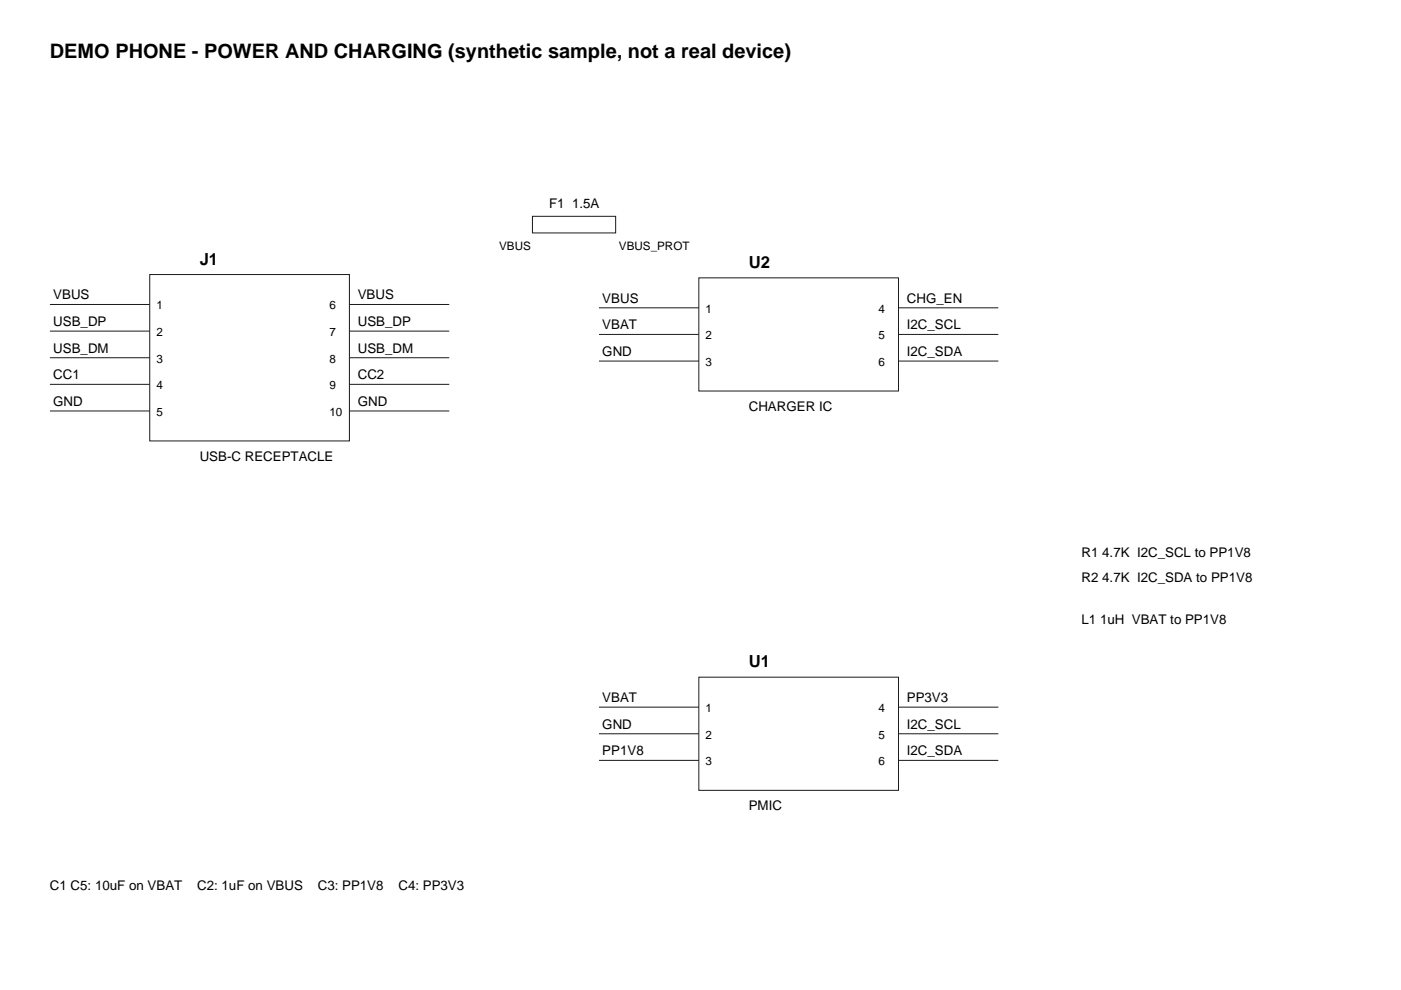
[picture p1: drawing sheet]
<svg xmlns="http://www.w3.org/2000/svg" width="297mm" height="210mm" viewBox="0 0 297 210" stroke-linecap="round" stroke-linejoin="round" font-family="sans-serif">
<defs><g id="words">
<text font-size="4.2" x="10.6" y="12.3">DEMO PHONE - POWER AND CHARGING (synthetic sample, not a real device)</text>
<g font-size="3.5">
<text x="42.3" y="56.1">J1</text>
<text x="158.7" y="56.8">U2</text>
<text x="158.7" y="141.5">U1</text>
</g>
<g font-size="2.8">
<text x="116.4" y="44.1">F1 1.5A</text>
<text x="11.3" y="63.5">VBUS</text>
<text x="75.8" y="63.5">VBUS</text>
<text x="127.7" y="64.2">VBUS</text>
<text x="192.3" y="64.2">CHG_EN</text>
<text x="11.3" y="69.1">USB_DP</text>
<text x="75.8" y="69.1">USB_DP</text>
<text x="127.7" y="69.8">VBAT</text>
<text x="192.3" y="69.8">I2C_SCL</text>
<text x="11.3" y="74.8">USB_DM</text>
<text x="75.8" y="74.8">USB_DM</text>
<text x="127.7" y="75.5">GND</text>
<text x="192.3" y="75.5">I2C_SDA</text>
<text x="11.3" y="80.4">CC1</text>
<text x="75.8" y="80.4">CC2</text>
<text x="11.3" y="86.1">GND</text>
<text x="75.8" y="86.1">GND</text>
<text x="158.7" y="87.1">CHARGER IC</text>
<text x="42.3" y="97.7">USB-C RECEPTACLE</text>
<text x="229.3" y="118.2">R1 4.7K I2C_SCL to PP1V8</text>
<text x="229.3" y="123.5">R2 4.7K I2C_SDA to PP1V8</text>
<text x="229.3" y="132.3">L1 1uH VBAT to PP1V8</text>
<text x="127.7" y="148.9">VBAT</text>
<text x="192.3" y="148.9">PP3V3</text>
<text x="127.7" y="154.5">GND</text>
<text x="192.3" y="154.5">I2C_SCL</text>
<text x="127.7" y="160.2">PP1V8</text>
<text x="192.3" y="160.2">I2C_SDA</text>
<text x="158.7" y="171.8">PMIC</text>
<text x="10.6" y="188.7">C1 C5: 10uF on VBAT</text>
<text x="41.8" y="188.7">C2: 1uF on VBUS</text>
<text x="67.4" y="188.7">C3: PP1V8</text>
<text x="84.5" y="188.7">C4: PP3V3</text>
</g>
<g font-size="2.5">
<text x="105.8" y="52.9">VBUS</text>
<text x="131.2" y="52.9">VBUS_PROT</text>
<text x="33.2" y="65.6">1</text>
<text x="69.8" y="65.6">6</text>
<text x="33.2" y="71.3">2</text>
<text x="69.8" y="71.3">7</text>
<text x="149.6" y="66.3">1</text>
<text x="149.6" y="72">2</text>
<text x="186.3" y="66.3">4</text>
<text x="186.3" y="72">5</text>
<text x="33.2" y="76.9">3</text>
<text x="69.8" y="76.9">8</text>
<text x="149.6" y="77.6">3</text>
<text x="186.3" y="77.6">6</text>
<text x="33.2" y="82.6">4</text>
<text x="69.8" y="82.6">9</text>
<text x="33.2" y="88.2">5</text>
<text x="69.8" y="88.2">10</text>
<text x="149.6" y="151">1</text>
<text x="186.3" y="151">4</text>
<text x="149.6" y="156.6">2</text>
<text x="186.3" y="156.6">5</text>
<text x="149.6" y="162.3">3</text>
<text x="186.3" y="162.3">6</text>
</g>
</g></defs>
<g fill="none" stroke="#1a1a1a" stroke-width=".21">
<path d="M31.7 58.2h42.4v35.3h-42.4zM112.9 45.9h17.6v3.5h-17.6zM148.2 58.9h42.3v24h-42.3zM10.6 64.6h21.1M10.6 70.2h21.1M10.6 75.8h21.1M74.1 64.6h21.1M74.1 70.2h21.1M74.1 75.8h21.1M127 65.3h21.2M127 70.9h21.2M127 76.6h21.2"/>
<path d="M190.5 65.3h21.2M190.5 70.9h21.2M190.5 76.6h21.2M10.6 81.5h21.1M10.6 87.1h21.1M74.1 81.5h21.1M74.1 87.1h21.1M127 149.9h21.2M127 155.6h21.2M148.2 143.6h42.3v24h-42.3zM190.5 149.9h21.2M190.5 155.6h21.2"/>
<path d="M127 161.2h21.2M190.5 161.2h21.2"/>
</g>
<use href="#words"/>
</svg>
